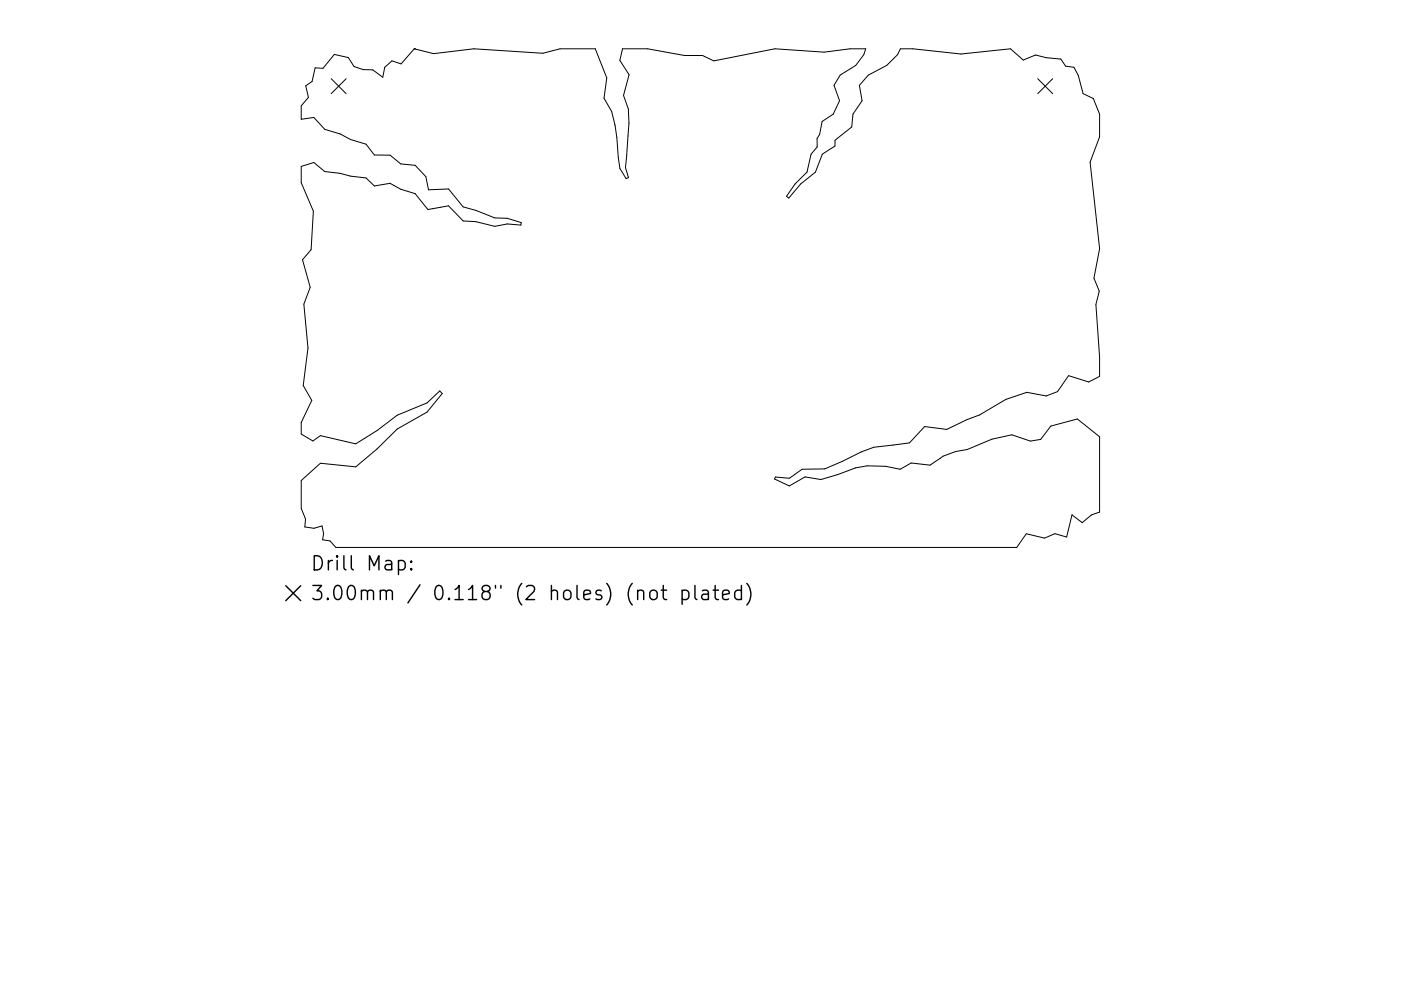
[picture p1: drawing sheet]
<svg xmlns="http://www.w3.org/2000/svg" width="297mm" height="210mm" viewBox="0 0 297 210" stroke-linecap="round" stroke-linejoin="round" font-family="sans-serif">
<defs><g id="words">
<g font-size="4.2">
<text x="65.8" y="121.1">Drill Map:</text>
<text x="65.8" y="127.4">3.00mm / 0.118&quot; (2 holes) (not plated)</text>
</g>
</g></defs>
<path d="M66.8 14.4l1.7 .1 2.4-3 3 .7 1.2 1.9 1.9 .7h2l2.2 1.6 .4-2.1 1.5-1.4 1.9 .7 2.8-3.2 4.1 1 8.6-1 14.6 .9 3.6-.9h7.5l2.4 6.1-.5 4.3 1.6 2.8 .7 2.9 .4 2.7 .3 4.2 .3 2.3 1.3 2.2 .6-.2-.7-2.1 .8-9.5-.2-3-1-2.9 1.2-4.3-2-3.1 .6-2.4h5.3l7.9 1.4h3.7l2.4 1.1 13-2.5 10.4 .7 5.6-.7h3.2l-.4 1.2-1.7 2.3-3.3 2-1.3 2.2 1.2 3.3-1.3 2.8-2.4 1.6-.5 2.7-.6 .9v1.8l-1.2 1.5-.9 3.8-2.5 2.5-1.8 2.6 .4 .4 2.6-3 3.1-2.5 1.5-3.8 2.6-1.7v-1.2l3.6-2.9 .2-2.7 2-2.8-.6-3.3 1.9-2.2 3.9-2 2.3-2.3 .6-1.2h2.6l10.2 1.1 10.5-1.1 2.7 2.3 2.6-1 2.3 .5 3.1 .3 1 1.5 1.8 .3 .9 1.7 1 3.9 2.2 1 1.3 3.3v4.8l-2 5.4 2 18.3-1.2 6.3 1.2 2.8-.7 2.8 .7 11.2v4.1l-2.3 1.1-4.2-1.3-2.4 3.4-2.4 .9-4.1-.8-4.4 1.5-5.6 3.3-2.7 1-4.3 2.1-4.7-.6-3.2 3.5-7.5 .9-2.7 1-4 2-3.7 1.6-4.8 .1-2.7 1.9-3-.3-.2 .4 3.2 1.5 3.3-1.9 3.4 .5 3.5-1a17.3 17.3 0 0 1 13.3-1.1l2.3-1.4 4 .5a13.1 13.1 0 0 1 7.9-3.3l5.2-2.2 4.2-.9 3.9 1.3 2.2-.4 2.2-2.8 5.6-1.5 4.7 3.8v15.9l-1.7 .6-2 1.7-2.1-1.7-1.2 4.7-2.4-.7-2.2 1-3.9-1-2 2.9h-144.4l-1.2-1.3-1.6-.3 .2-1.3-.3-1.6-1.7 .5-2-.3 .2-1.7-.9-2.2v-5.9l4-3.7 7.5 .8 4.5-3.8 4.3-4.3 6.3-3.6 3.3-3.9-.6-.6-2.7 2.6-6.3 2.6-4.3 3.3-4.5 2.8-7.5-1.8-1.6 1.2-2.4-1.5v-2.5l2.2-4.7-1.8-3.1 1-8-.9-9.3 1.4-3.5-1.7-5.9 1.9-2.1 .4-8.2-2.5-6v-3.5l2.6-.8 2.4 1.9 3.2 .4 2.2 .6 3.3 .4 1.8 1.7 3.3-.6 2.3 1.3 3 .9 2.7 3.4 4.4-.8 3.1 3.2 2.7 .1 4 1 2.7-.5 2.8 .3 .1-.6-2.9-.9-2.7-.1-4-1.6-2.7-.7-3.1-3.8-4.3 .2-.5-2.8-2.3-2.4-3-.3-2.3-1.9h-3.3l-1.8-2.3-3.3-1-2.2-1.2-3.2-1-2.4-2.5-2.6 .4v-2.8l1.5-1.8-.6-2.5 1.4-.9zM70.2 16.7l3.2 3.2M73.4 16.7l-3.2 3.2M87.8 10.4h.1M220 16.7l3.2 3.2M223.2 16.7l-3.2 3.2" fill="none" stroke="#000" stroke-width=".21"/>
<g fill="none" stroke="#000" stroke-width=".3">
<path d="M84.5 119.1l.8-.2 .6 .6v.8l-.3 .5-.3 .1-.8-.1M87.2 119.1l.1 .1-.1 .1-.1-.1 .1-.1v.2M60.6 124.3l3.2 3.1M63.8 124.3l-3.2 3.1M87.2 120.6l.1 .2-.1 .1-.1-.1 .1-.2v.3M137.9 125.5a.81 .81 0 0 1 .8-.3 .81 .81 0 0 1 .6 .6v.8a.81 .81 0 0 1-.7 .6 .81 .81 0 0 1-.8-.6v-.8zM140.2 125.2h1.1M140.6 124.2v2.6l.2 .3 .5 .1M144.6 125.4l.9-.2 .6 .6v.8l-.3 .5-.3 .1-.9-.1M144.6 125.2v3M147.3 124.2v2.6l.5 .4M148.9 125.4l.3-.2 .9 .2 .1 .2v1.6"/>
<path d="M150.2 125.9l-1 .2a.59 .59 0 0 0-.4 .5 .59 .59 0 0 0 .4 .6l1-.1M151.2 125.2h1.1M151.6 124.2v2.6l.2 .3 .5 .1M153.2 126.2l1.4-.3-.1-.5-.9-.2-.4 .4v1.2l.1 .3 .3 .1 .9-.1M157.2 125.4l-.9-.2-.5 .6v.8l.3 .5 .2 .1 .9-.1M157.2 124.2v3M158.3 123.8a3.4 3.4 0 0 1 0 4.6"/>
</g>
<use href="#words"/>
</svg>
